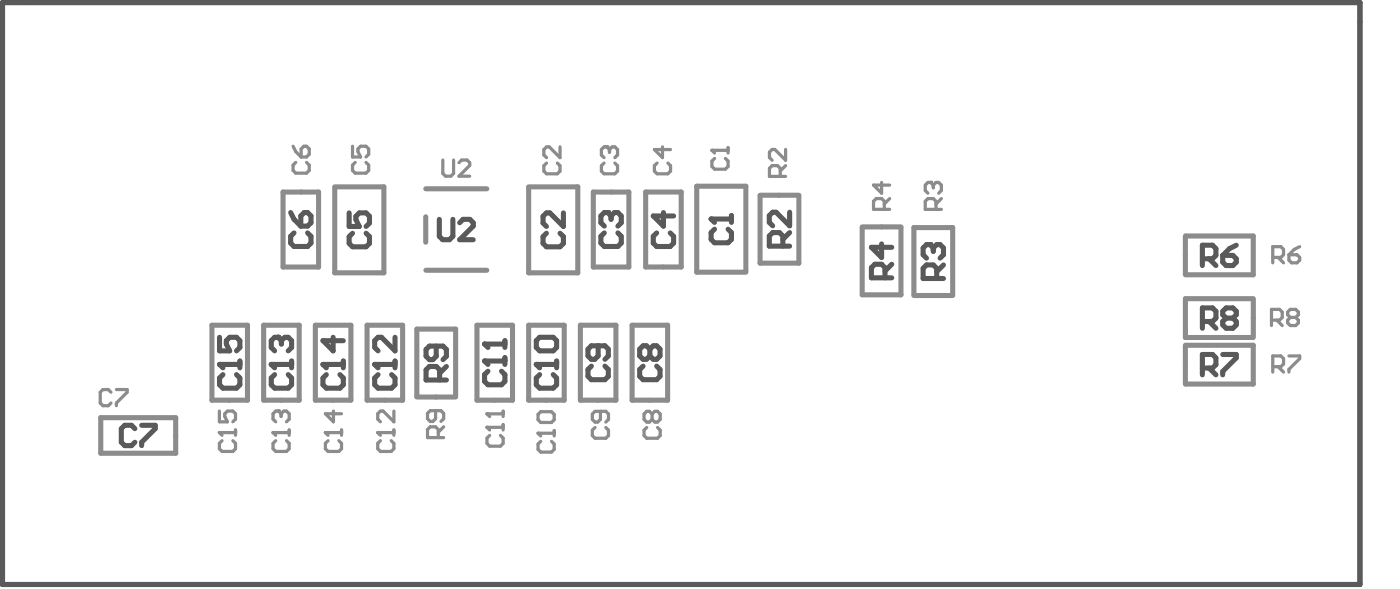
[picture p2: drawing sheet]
<svg xmlns="http://www.w3.org/2000/svg" width="183mm" height="77mm" viewBox="0 0 183 77" stroke-linecap="round" stroke-linejoin="round" font-family="sans-serif">
<g fill="none" stroke="#5a5a5a" stroke-width=".66">
<path d="M.3 .3h177.5v76h-177.5zM57.5 28.6v2.3l.4 .4h.9l.4-.4v-2.3M60.1 29.1l.5-.5h.8l.5 .5v.4l-1.8 1.8h1.8M115.3 31.8v1.8l-1.3-1.3h2.6M115.7 36.3v-1.4l-.4-.4h-.9l-.4 .4v1.4h2.6M116.6 34.5l-.9 .9M121.6 31.9h-.4l-.5 .5v.9l.5 .4M122.5 36.4v-1.4l-.4-.4h-.9l-.5 .4v1.4h2.7M123.4 34.6l-.9 .9M157.2 33.8h1.4l.4-.5v-.8l-.4-.5h-1.4v2.7M158.1 33.8l.9 .9M159.9 33.3h1.3l.5 .5v.4l-.5 .5h-.9l-.4-.5z"/>
<path d="M161.7 32l-.9 .5-.9 .8M17.6 56l-.4-.5h-.9l-.4 .5v1.7l.4 .5h.9l.4-.5M18.5 55.5h1.8v.5l-1.8 1.7v.5M57.1 45.2v1.3l-.5 .5h-.4l-.5-.5v-.9l.5-.4h1.7l.5 .4v.9l-.5 .5M57.5 49.6v-1.3l-.4-.5h-.9l-.5 .5v1.3h2.7M58.4 47.8l-.9 .9M157.2 48.1h1.4l.4-.5v-.9l-.4-.4h-1.4v2.6M157.2 42h1.4l.4-.5v-.9l-.4-.4h-1.4v2.7M158.1 48.1l.9 .8M158.1 42l.9 .9M159.9 46.3h1.8v.4l-1.8 1.8v.4M160.4 41.5l-.5-.4v-.5l.5-.4h.8l.5 .4v.5l-.5 .4"/>
<path d="M160.4 41.5l-.5 .5v.4l.5 .5h.8l.5-.5v-.4l-.5-.5M160.4 41.5h.8"/>
</g>
<circle cx="121.6" cy="31.9" r=".33" fill="#5a5a5a"/>
<path d="M102.4 32.1v-1.3l-.5-.4h-.8l-.5 .4v1.3h2.7M103.3 27.7v1.8l-1.8-1.8h-.4l-.5 .5v.8l.5 .5M103.3 30.4l-.9 .9M121.6 31.9l.5 .5M122.1 32.4v.4M122.1 32.4l.4-.5h.4l.5 .5v.9l-.5 .4M28.7 47.6h2.7M29.2 48.9l-.5 .5v.8l.5 .5h1.7l.5-.5v-.8l-.5-.5M31.4 47.1v.9" fill="none" stroke="#5a5a5a" stroke-width=".66"/>
<circle cx="28.7" cy="47.6" r=".33" fill="#5a5a5a"/>
<path d="M28.7 47.6l.5 .4M28.7 44v1.8h1.3l-.4-.9v-.4l.4-.5h.9l.5 .5v.9l-.5 .4M42.2 47.6h2.7M42.7 48.9l-.5 .5v.8l.5 .5h1.8l.4-.5v-.8l-.4-.5M44.9 47.1v.9" fill="none" stroke="#5a5a5a" stroke-width=".66"/>
<circle cx="42.2" cy="47.6" r=".33" fill="#5a5a5a"/>
<path d="M35.5 47.6h2.6M35.9 48.9l-.4 .5v.8l.4 .5h1.8l.4-.5v-.8l-.4-.5M38.1 47.1v.9M42.2 47.6l.5 .4M43.6 44v1.8l-1.4-1.3h2.7" fill="none" stroke="#5a5a5a" stroke-width=".66"/>
<circle cx="35.5" cy="47.6" r=".33" fill="#5a5a5a"/>
<path d="M35.5 47.6l.4 .4M36.4 44h-.5l-.4 .5v.9l.4 .4" fill="none" stroke="#5a5a5a" stroke-width=".66"/>
<circle cx="36.4" cy="44" r=".33" fill="#5a5a5a"/>
<path d="M36.4 44l.4 .5M36.8 44.5v.4M36.8 44.5l.4-.5h.5l.4 .5v.9l-.4 .4M49 47.6h2.7M49.4 48.9l-.4 .5v.8l.4 .5h1.8l.5-.5v-.8l-.5-.5M51.7 47.1v.9" fill="none" stroke="#5a5a5a" stroke-width=".66"/>
<circle cx="49" cy="47.6" r=".33" fill="#5a5a5a"/>
<path d="M49 47.6l.4 .4M51.7 44v1.8l-1.8-1.8h-.5l-.4 .5v.9l.4 .4M63.4 47.1h2.6M63.8 48.5l-.4 .4v.9l.4 .4h1.8l.4-.4v-.9l-.4-.4M66 46.7v.9" fill="none" stroke="#5a5a5a" stroke-width=".66"/>
<circle cx="63.4" cy="47.1" r=".33" fill="#5a5a5a"/>
<path d="M63.4 47.1l.4 .5M63.4 44.9h2.6M66 44.5v.9" fill="none" stroke="#5a5a5a" stroke-width=".66"/>
<circle cx="63.4" cy="44.9" r=".33" fill="#5a5a5a"/>
<path d="M63.4 44.9l.4 .5M70.1 47.6h2.7M70.6 48.9l-.5 .5v.8l.5 .5h1.8l.4-.5v-.8l-.4-.5M72.8 47.1v.9" fill="none" stroke="#5a5a5a" stroke-width=".66"/>
<circle cx="70.1" cy="47.6" r=".33" fill="#5a5a5a"/>
<g fill="none" stroke="#5a5a5a" stroke-width=".66">
<path d="M38 27.8l.5 .8 .8 .9M38.5 30.4l-.5 .5v.8l.5 .5h1.7l.5-.5v-.8l-.5-.5M39.3 28.2l.5-.4h.4l.5 .4v.9l-.5 .4h-.9zM45.7 27.8v1.8h1.3l-.5-.9v-.5l.5-.4h.9l.4 .4v.9l-.4 .5M46.1 30.5l-.4 .4v.9l.4 .4h1.8l.4-.4v-.9l-.4-.4M79 30.4l-.4 .5v.8l.4 .5h1.8l.4-.5v-.8l-.4-.5M79.5 27.8h-.5l-.4 .4v.9l.4 .4M85.9 30.4l-.5 .5v.8l.5 .5h1.8l.4-.5v-.8l-.4-.5M86.8 27.8v1.7l-1.4-1.3h2.7M70.1 47.6l.5 .4M70.1 44.5l.5-.5h1.8l.4 .5v.9l-.4 .4h-1.8l-.5-.4zM77.3 47.8l-.4 .4v.9l.4 .5h1.8l.5-.5v-.9l-.5-.4"/>
<path d="M78.2 45.1v1.4l-.4 .4h-.5l-.4-.4v-.9l.4-.5h1.8l.5 .5v.9l-.5 .4M84.1 47.8l-.4 .4v.9l.4 .5h1.8l.4-.5v-.9l-.4-.4M85 45.6l-.5-.5h-.4l-.4 .5v.9l.4 .4h.4l.5-.4M85 45.6l.4-.5h.5l.4 .5v.9l-.4 .4h-.5l-.4-.4M85 45.6v.9"/>
</g>
<circle cx="79.5" cy="27.8" r=".33" fill="#5a5a5a"/>
<path d="M71.5 30.5l-.5 .4v.9l.5 .4h1.7l.5-.4v-.9l-.5-.4M73.7 27.8v1.8l-1.8-1.8h-.4l-.5 .4v.9l.5 .5M79.5 27.8l.4 .4M79.9 28.2v.4M79.9 28.2l.5-.4h.4l.4 .4v.9l-.4 .4M93 28.6h2.7M93.4 29.9l-.4 .5v.9l.4 .4h1.8l.5-.4v-.9l-.5-.5M95.7 28.2v.8" fill="none" stroke="#5a5a5a" stroke-width=".66"/>
<circle cx="93" cy="28.6" r=".33" fill="#5a5a5a"/>
<path d="M93 28.6l.4 .4" fill="none" stroke="#5a5a5a" stroke-width=".66"/>
<g fill="none" stroke="#8c8c8c" stroke-width=".66">
<path d="M37 25.1h4.7v9.8h-4.7zM43.8 24.4h6.4v11.2h-6.4v-11.1M55.7 28.3v3.3M55.7 24.7h8M63.7 35.3h-8M69.1 24.4h6.5v11.2h-6.5v-11.1M77.6 25.1h4.6v9.8h-4.6zM84.4 25.1h4.7v9.8h-4.7zM97.5 35.5v-11.2h-6.4v11.2h6.4M99.4 25.5h5.1M99.4 25.6v8.8h5.1v-8.8M112.8 29.6h5"/>
<path d="M112.8 29.7v8.8h5v-8.8M119.5 38.6h5.1M119.5 38.5v-8.8h5.1v8.8M155 30.8v5.1M155.1 30.8h8.8v5.1h-8.8M163.8 39h-8.8v5.1h8.8M163.9 39v5.1M13.2 54.5h9.8v4.7h-9.8zM27.7 42.5h4.7v9.8h-4.7zM34.5 42.5h4.6v9.8h-4.6zM41.2 42.5h4.7v9.8h-4.7zM48 42.5h4.7v9.8h-4.7z"/>
<path d="M54.5 51.8h5.1M54.5 51.8v-8.8h5.1v8.8M62.4 42.5h4.6v9.8h-4.6zM69.1 42.5h4.7v9.8h-4.7zM75.9 42.5h4.7v9.8h-4.7zM82.7 42.5h4.6v9.8h-4.6zM155 45.1v5M155.1 45.1h8.8v5h-8.8"/>
</g>
<g fill="none" stroke="#8c8c8c" stroke-width=".42">
<path d="M57.9 20.9v1.8l.4 .3h.7l.3-.3v-1.8M60 21.2l.4-.3h.7l.3 .3v.4l-1.4 1.4h1.4M115.3 23.8v1.4l-1.1-1h2.2M115.6 27.3v-1l-.3-.4h-.7l-.4 .4v1h2.2M116.4 25.9l-.8 .7M121.7 23.8h-.3l-.4 .4v.7l.4 .3M122.4 27.3v-1l-.3-.4h-.7l-.4 .4v1h2.1M123.1 25.9l-.7 .7M166.5 33.6h1l.4-.3v-.7l-.4-.4h-1v2.1M167.2 33.6l.7 .7M168.6 33.3h1l.4 .3v.4l-.4 .3h-.7l-.3-.3zM170 32.2l-.7 .4-.7 .7"/>
<path d="M14.5 51.2l-.3-.3h-.7l-.4 .3v1.4l.4 .4h.7l.3-.4M15.2 50.9h1.4v.3l-1.4 1.4v.4M57 53.6v1.1l-.4 .3h-.3l-.4-.3v-.7l.4-.4h1.4l.3 .4v.7l-.3 .3M57.3 57.1v-1l-.3-.4h-.7l-.4 .4v1h2.1M58 55.7l-.7 .7M166.3 41.8h1l.4-.3v-.8l-.4-.3h-1v2.1M166.5 47.9h1l.4-.4v-.7l-.4-.3h-1v2.1M167 41.8l.7 .7M167.2 47.9l.7 .7M168.6 46.5h1.4v.3l-1.4 1.4v.4M168.7 41.5l-.3-.4v-.4l.3-.3h.8l.3 .3v.4l-.3 .4M168.7 41.5l-.3 .3v.4l.3 .3h.8l.3-.3v-.4l-.3-.3"/>
<path d="M168.7 41.5h.8"/>
</g>
<circle cx="121.7" cy="23.8" r=".21" fill="#8c8c8c"/>
<path d="M102.7 19.5v1.4l-1.4-1.4h-.3l-.4 .4v.7l.4 .3M102 23v-1l-.3-.4h-.7l-.4 .4v1h2.1M102.7 21.6l-.7 .7M121.7 23.8l.4 .4M122.1 24.2v.3M122.1 24.2l.3-.4h.4l.3 .4v.7l-.3 .3M28.7 56.5h2.1M29 57.5l-.3 .4v.7l.3 .3h1.5l.3-.3v-.7l-.3-.4M30.8 56.1v.7" fill="none" stroke="#8c8c8c" stroke-width=".42"/>
<circle cx="28.7" cy="56.5" r=".21" fill="#8c8c8c"/>
<path d="M28.7 56.5l.3 .3M28.7 53.7v1.4h1l-.3-.7v-.4l.3-.3h.8l.3 .3v.7l-.3 .4M42.6 56.5h2.1M42.9 57.5l-.3 .4v.7l.3 .3h1.4l.4-.3v-.7l-.4-.4M44.7 56.1v.7" fill="none" stroke="#8c8c8c" stroke-width=".42"/>
<circle cx="42.6" cy="56.5" r=".21" fill="#8c8c8c"/>
<path d="M35.7 56.5h2.1M36.1 57.5l-.4 .4v.7l.4 .3h1.4l.3-.3v-.7l-.3-.4M37.8 56.1v.7M42.6 56.5l.3 .3M43.6 53.7v1.4l-1-1.1h2.1" fill="none" stroke="#8c8c8c" stroke-width=".42"/>
<circle cx="35.7" cy="56.5" r=".21" fill="#8c8c8c"/>
<path d="M35.7 56.5l.4 .3M36.4 53.7h-.3l-.4 .3v.7l.4 .4" fill="none" stroke="#8c8c8c" stroke-width=".42"/>
<circle cx="36.4" cy="53.7" r=".21" fill="#8c8c8c"/>
<path d="M36.4 53.7l.4 .3M36.8 54v.4M36.8 54l.3-.3h.4l.3 .3v.7l-.3 .4M49.4 56.5h2.1M49.8 57.5l-.4 .4v.7l.4 .3h1.4l.3-.3v-.7l-.3-.4M51.5 56.1v.7" fill="none" stroke="#8c8c8c" stroke-width=".42"/>
<circle cx="49.4" cy="56.5" r=".21" fill="#8c8c8c"/>
<path d="M49.4 56.5l.4 .3M51.5 53.7v1.4l-1.4-1.4h-.3l-.4 .3v.7l.4 .4M63.7 55.8h2.1M64 56.9l-.3 .3v.7l.3 .4h1.4l.4-.4v-.7l-.4-.3M65.8 55.4v.7" fill="none" stroke="#8c8c8c" stroke-width=".42"/>
<circle cx="63.7" cy="55.8" r=".21" fill="#8c8c8c"/>
<path d="M63.7 55.8l.3 .3M63.7 54h2.1M65.8 53.7v.7" fill="none" stroke="#8c8c8c" stroke-width=".42"/>
<circle cx="63.7" cy="54" r=".21" fill="#8c8c8c"/>
<path d="M63.7 54l.3 .4M70.4 56.6h2.1M70.7 57.6l-.3 .4v.7l.3 .3h1.4l.4-.3v-.7l-.4-.4M72.5 56.2v.7" fill="none" stroke="#8c8c8c" stroke-width=".42"/>
<circle cx="70.4" cy="56.6" r=".21" fill="#8c8c8c"/>
<g fill="none" stroke="#8c8c8c" stroke-width=".42">
<path d="M38.3 19.1l.4 .7 .7 .7M39.4 19.4l.3-.3h.4l.3 .3v.7l-.3 .4h-.7zM46.1 19.1v1.4h1.1l-.4-.7v-.4l.4-.3h.7l.3 .3v.7l-.3 .4M79.4 19.2h-.4l-.4 .3v.7l.4 .4M86.6 19.2v1.4l-1-1.1h2.1M38.7 21.2l-.4 .4v.7l.4 .3h1.4l.3-.3v-.7l-.3-.4M46.5 21.2l-.4 .4v.7l.4 .3h1.4l.3-.3v-.7l-.3-.4M79 21.3l-.4 .3v.7l.4 .4h1.4l.4-.4v-.7l-.4-.3M85.9 21.3l-.3 .3v.7l.3 .4h1.4l.4-.4v-.7l-.4-.3M70.4 56.6l.3 .3M70.4 54.1l.3-.3h1.4l.4 .3v.7l-.4 .4h-1.4l-.3-.4zM77.8 55.8l-.3 .4v.7l.3 .3h1.4l.4-.3v-.7l-.4-.4"/>
<path d="M78.5 53.7v1.1l-.3 .3h-.4l-.3-.3v-.7l.3-.4h1.4l.4 .4v.7l-.4 .3M84.6 55.8l-.4 .4v.7l.4 .3h1.4l.3-.3v-.7l-.3-.4M85.3 54.1l-.4-.4h-.3l-.4 .4v.7l.4 .3h.3l.4-.3M85.3 54.1l.3-.4h.4l.3 .4v.7l-.3 .3h-.4l-.3-.3M85.3 54.1v.7"/>
</g>
<circle cx="79.4" cy="19.2" r=".21" fill="#8c8c8c"/>
<path d="M73.2 19.2v1.4l-1.4-1.4h-.3l-.4 .3v.7l.4 .4M79.4 19.2l.3 .3M79.7 19.5v.4M79.7 19.5l.4-.3h.3l.4 .3v.7l-.4 .4M93.1 19.6h2.1M95.2 19.3v.7M71.5 21.3l-.4 .3v.7l.4 .4h1.4l.3-.4v-.7l-.3-.3M93.5 20.7l-.4 .3v.7l.4 .4h1.4l.3-.4v-.7l-.3-.3" fill="none" stroke="#8c8c8c" stroke-width=".42"/>
<circle cx="93.1" cy="19.6" r=".21" fill="#8c8c8c"/>
<path d="M93.1 19.6l.4 .4" fill="none" stroke="#8c8c8c" stroke-width=".42"/>
</svg>
